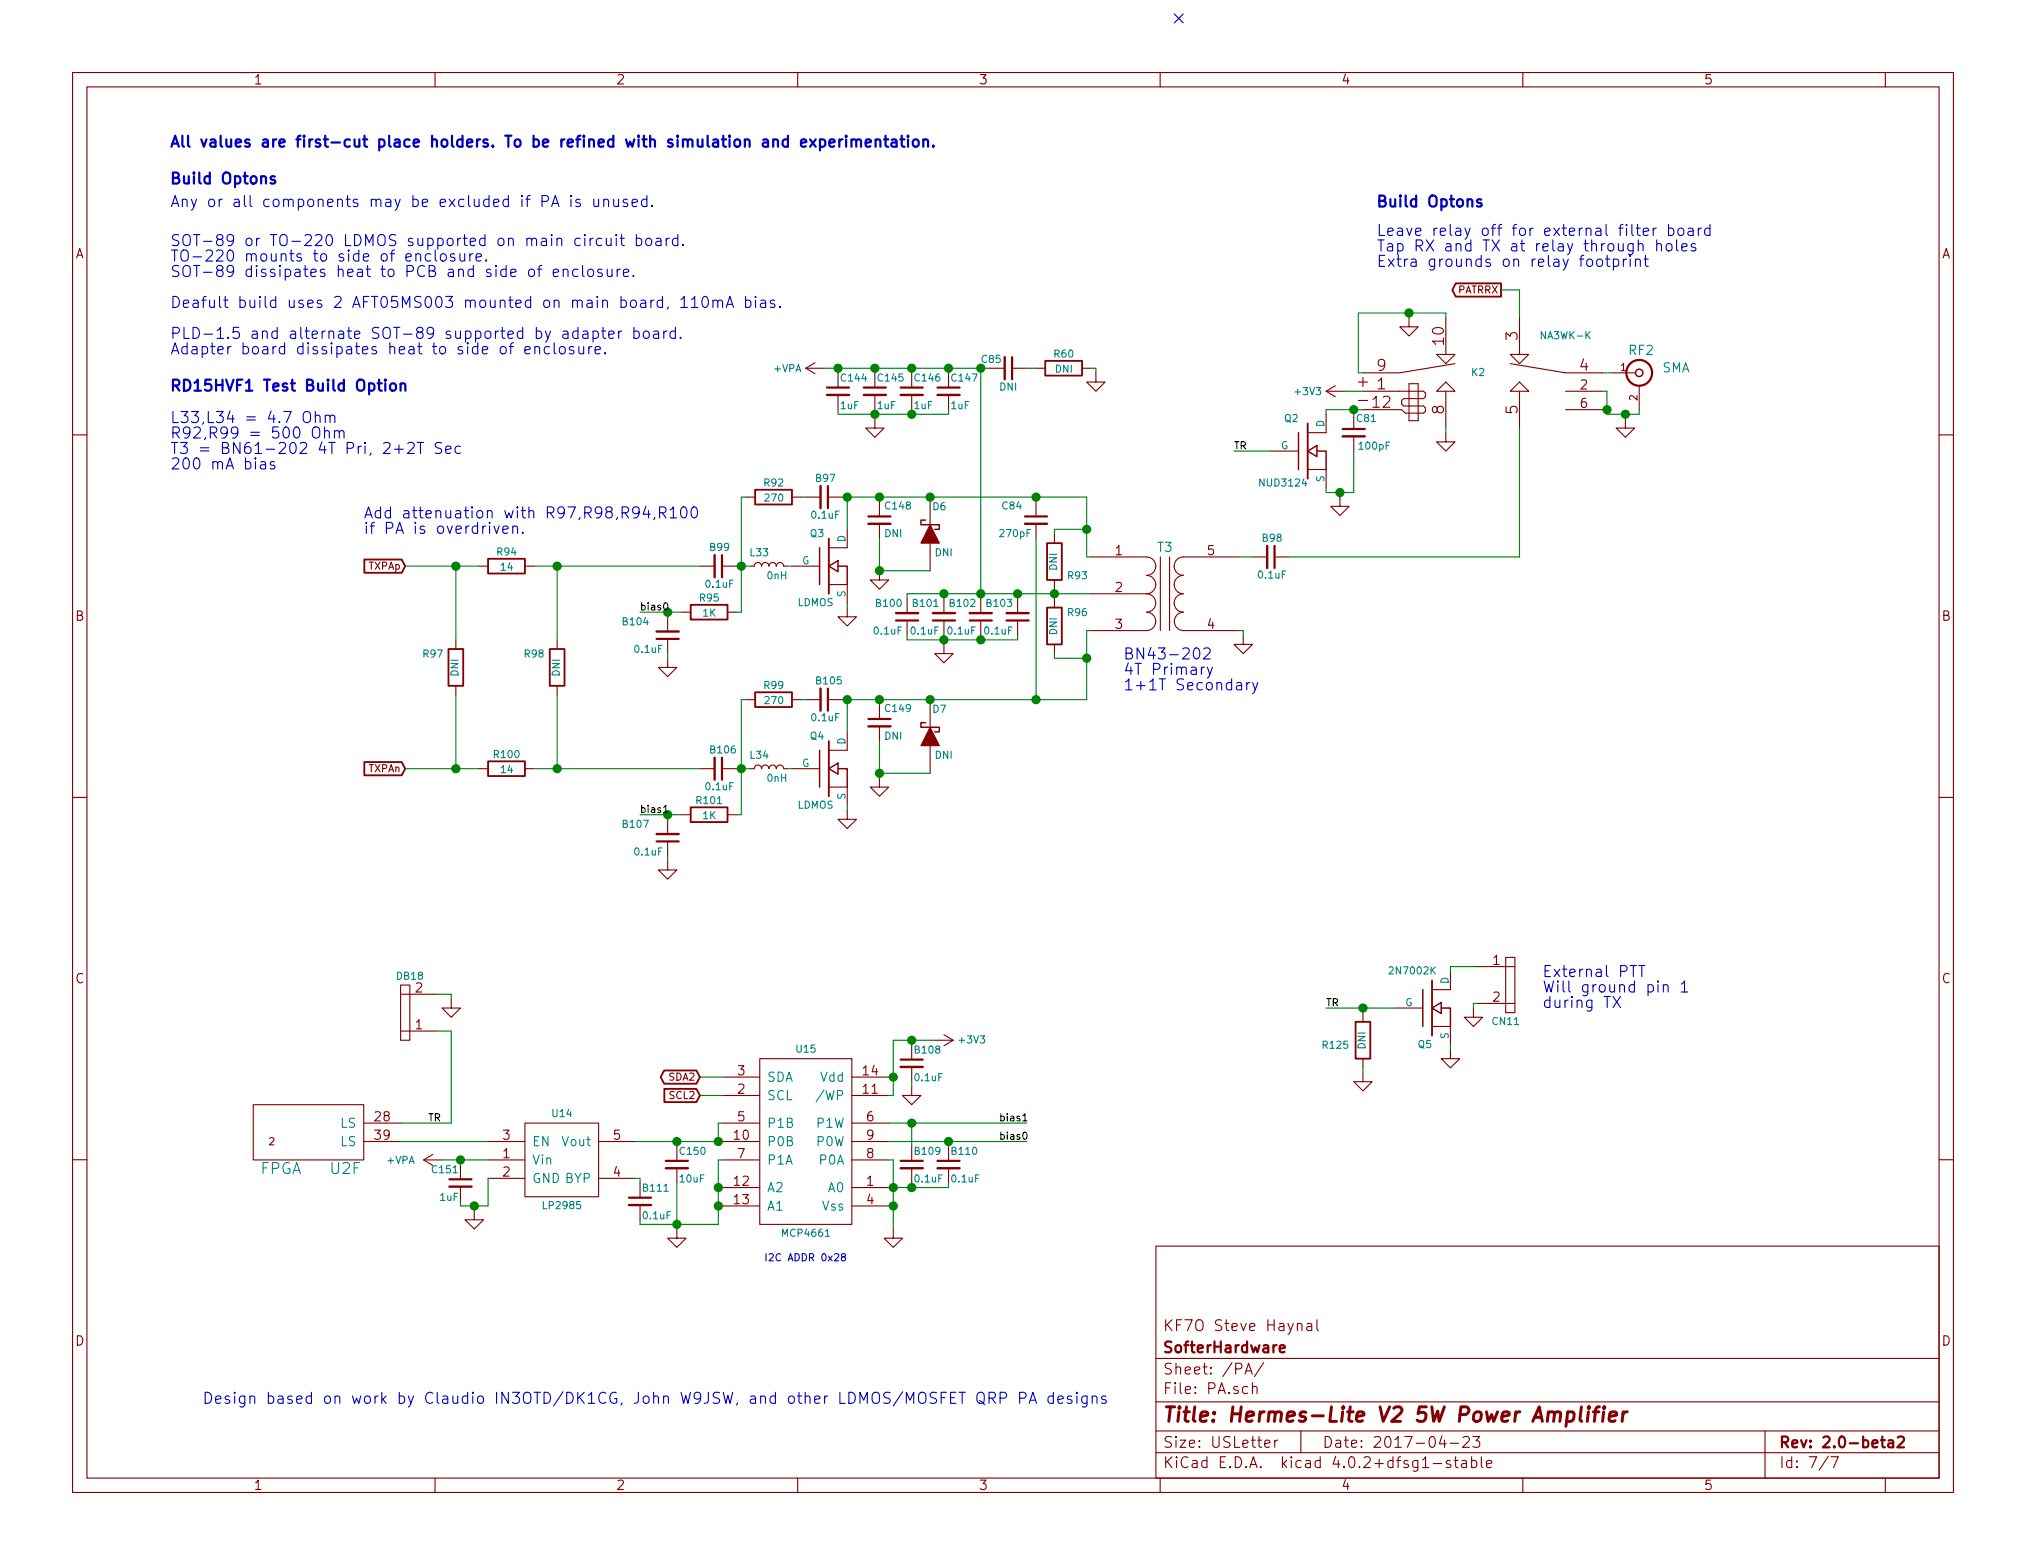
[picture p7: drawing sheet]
<svg xmlns="http://www.w3.org/2000/svg" width="279mm" height="216mm" viewBox="0 0 279 216" stroke-linecap="round" stroke-linejoin="round" font-family="sans-serif">
<defs><g id="words">
<text font-size="2.8" fill="#840000" x="160.4" y="196.2">Title: Hermes-Lite V2 5W Power Amplifier</text>
<g font-size="2.1" fill="#0000c2">
<text x="23.5" y="20.3">All values are first-cut place holders. To be refined with simulation and experimentation.</text>
<text x="23.5" y="25.4">Build Optons</text>
<text x="23.5" y="28.6">Any or all components may be excluded if PA is unused.</text>
<text x="189.9" y="28.6">Build Optons</text>
<text x="23.5" y="34">SOT-89 or TO-220 LDMOS supported on main circuit board.</text>
<text x="189.9" y="32.6">Leave relay off for external filter board</text>
<text x="189.9" y="34.7">Tap RX and TX at relay through holes</text>
<text x="23.5" y="36.1">TO-220 mounts to side of enclosure.</text>
<text x="23.5" y="38.2">SOT-89 dissipates heat to PCB and side of enclosure.</text>
<text x="189.9" y="36.8">Extra grounds on relay footprint</text>
<text x="23.5" y="42.5">Deafult build uses 2 AFT05MS003 mounted on main board, 110mA bias.</text>
<text x="23.5" y="46.8">PLD-1.5 and alternate SOT-89 supported by adapter board.</text>
<text x="23.5" y="48.9">Adapter board dissipates heat to side of enclosure.</text>
<text x="23.5" y="54">RD15HVF1 Test Build Option</text>
<text x="23.5" y="58.4">L33,L34 = 4.7 Ohm</text>
<text x="23.5" y="60.5">R92,R99 = 500 Ohm</text>
<text x="23.5" y="62.6">T3 = BN61-202 4T Pri, 2+2T Sec</text>
<text x="23.5" y="64.8">200 mA bias</text>
<text x="50.2" y="71.5">Add attenuation with R97,R98,R94,R100</text>
<text x="50.2" y="73.7">if PA is overdriven.</text>
<text x="154.9" y="91">BN43-202</text>
<text x="154.9" y="93.1">4T Primary</text>
<text x="154.9" y="95.2">1+1T Secondary</text>
<text x="212.7" y="134.8">External PTT</text>
<text x="212.7" y="136.9">Will ground pin 1</text>
<text x="212.7" y="139.1">during TX</text>
<text x="27.9" y="193.7">Design based on work by Claudio IN3OTD/DK1CG, John W9JSW, and other LDMOS/MOSFET QRP PA designs</text>
</g>
<g font-size="2.1" fill="#840000">
<text x="199.1" y="47.5" transform="rotate(-90 199.1 47.5)">10</text>
<text x="209.3" y="46.9" transform="rotate(-90 209.3 46.9)">3</text>
<text x="189.9" y="53.7">1</text>
<text x="189.9" y="51.2">9</text>
<text x="217.9" y="51.2">4</text>
<text x="189.3" y="56.3">12</text>
<text x="199.1" y="57.1" transform="rotate(-90 199.1 57.1)">8</text>
<text x="209.3" y="57.1" transform="rotate(-90 209.3 57.1)">5</text>
<text x="160.4" y="183.6">KF7O Steve Haynal</text>
<text x="160.4" y="189.6">Sheet: /PA/</text>
<text x="160.4" y="186.6">SofterHardware</text>
<text x="160.4" y="192.3">File: PA.sch</text>
<text x="160.4" y="202.5">KiCad E.D.A. kicad 4.0.2+dfsg1-stable</text>
<text x="160.4" y="199.7">Size: USLetter</text>
<text x="182.4" y="199.7">Date: 2017-04-23</text>
<text x="245.4" y="199.7">Rev: 2.0-beta2</text>
<text x="245.4" y="202.5">Id: 7/7</text>
</g>
<g font-size="2.1" fill="#008484">
<text x="35.8" y="162">FPGA</text>
<text x="45.6" y="162">U2F</text>
</g>
<g font-size="1.8" fill="#840000">
<text x="35" y="11.6">1</text>
<text x="85" y="11.6">2</text>
<text x="135" y="11.6">3</text>
<text x="185" y="11.6">4</text>
<text x="235" y="11.6">5</text>
<text x="10.4" y="35.6">A</text>
<text x="267.8" y="35.6">A</text>
<text x="218" y="53.7">2</text>
<text x="218" y="56.3">6</text>
<text x="153.8" y="76.6">1</text>
<text x="166.5" y="76.6">5</text>
<text x="153.8" y="81.7">2</text>
<text x="10.4" y="85.6">B</text>
<text x="153.8" y="86.7">3</text>
<text x="166.5" y="86.7">4</text>
<text x="267.8" y="85.6">B</text>
<text x="10.4" y="135.6">C</text>
<text x="205.9" y="133.1">1</text>
<text x="267.8" y="135.6">C</text>
<text x="57.3" y="142">1</text>
<text x="205.9" y="138.2">2</text>
<text x="101.8" y="148.3">3</text>
<text x="119" y="148.3">14</text>
<text x="51.7" y="154.7">28</text>
<text x="101.8" y="150.9">2</text>
<text x="101.8" y="154.7">5</text>
<text x="119" y="150.9">11</text>
<text x="119.5" y="154.7">6</text>
<text x="51.7" y="157.2">39</text>
<text x="69.4" y="159.8">1</text>
<text x="69.4" y="157.2">3</text>
<text x="84.6" y="157.2">5</text>
<text x="101.3" y="157.2">10</text>
<text x="101.8" y="159.8">7</text>
<text x="119.5" y="159.8">8</text>
<text x="119.5" y="157.2">9</text>
<text x="69.4" y="162.3">2</text>
<text x="84.6" y="162.3">4</text>
<text x="101.3" y="163.6">12</text>
<text x="101.3" y="166.1">13</text>
<text x="119.5" y="163.6">1</text>
<text x="119.5" y="166.1">4</text>
<text x="10.4" y="185.6">D</text>
<text x="267.8" y="185.6">D</text>
<text x="35" y="205.5">1</text>
<text x="85" y="205.5">2</text>
<text x="135" y="205.5">3</text>
<text x="185" y="205.5">4</text>
<text x="235" y="205.5">5</text>
</g>
<g font-size="1.8" fill="#008484">
<text x="224.6" y="48.9">RF2</text>
<text x="229.2" y="51.4">SMA</text>
<text x="159.6" y="76.1">T3</text>
<text x="57.3" y="136.9">2</text>
<text x="105.8" y="149.2">SDA</text>
<text x="113.1" y="149.2">Vdd</text>
<text x="46.9" y="155.6">LS</text>
<text x="105.8" y="151.8">SCL</text>
<text x="105.8" y="155.6">P1B</text>
<text x="112.6" y="155.6">P1W</text>
<text x="113.1" y="151.8">/WP</text>
<text x="46.9" y="158.1">LS</text>
<text x="73.4" y="160.7">Vin</text>
<text x="73.4" y="158.1">EN</text>
<text x="77.6" y="158.1">Vout</text>
<text x="105.8" y="160.7">P1A</text>
<text x="105.8" y="158.1">P0B</text>
<text x="112.6" y="158.1">P0W</text>
<text x="113" y="160.7">P0A</text>
<text x="73.4" y="163.2">GND BYP</text>
<text x="105.8" y="164.5">A2</text>
<text x="105.8" y="167">A1</text>
<text x="113.3" y="167">Vss</text>
<text x="114.2" y="164.5">A0</text>
</g>
<g font-size="1.4" fill="#840000">
<text x="200.9" y="40.5">PATRRX</text>
<text x="223.5" y="51.2">1</text>
<text x="225.8" y="55.2" transform="rotate(-90 225.8 55.2)">2</text>
<text x="50.7" y="78.6">TXPAp</text>
<text x="50.7" y="106.5">TXPAn</text>
<text x="92.2" y="149.1">SDA2</text>
<text x="92.4" y="151.6">SCL2</text>
<text x="37.1" y="158">2</text>
</g>
<g font-size="1.4" fill="#008484">
<text x="212.6" y="46.8">NA3WK-K</text>
<text x="106.8" y="51.3">+VPA</text>
<text x="116.1" y="52.6">C144</text>
<text x="121.2" y="52.6">C145</text>
<text x="126.2" y="52.6">C146</text>
<text x="131.3" y="52.6">C147</text>
<text x="135.4" y="50.1">C85</text>
<text x="137.8" y="53.9">DNI</text>
<text x="145.4" y="49.3">R60</text>
<text x="145.5" y="51.4">DNI</text>
<text x="203" y="51.9">K2</text>
<text x="115.9" y="56.4">1uF</text>
<text x="121" y="56.4">1uF</text>
<text x="126.1" y="56.4">1uF</text>
<text x="131.2" y="56.4">1uF</text>
<text x="177.2" y="58.2">Q2</text>
<text x="178.7" y="54.5">+3V3</text>
<text x="182.6" y="58.9" transform="rotate(-90 182.6 58.9)">D</text>
<text x="187.1" y="58.2">C81</text>
<text x="176.6" y="62">G</text>
<text x="187.5" y="62">100pF</text>
<text x="105.4" y="67.1">R92</text>
<text x="105.6" y="69.2">270</text>
<text x="112" y="71.6">0.1uF</text>
<text x="112.5" y="66.5">B97</text>
<text x="122.2" y="70.3">C148</text>
<text x="128.7" y="70.4">D6</text>
<text x="138.3" y="70.3">C84</text>
<text x="173.9" y="67.1">NUD3124</text>
<text x="182.6" y="66.5" transform="rotate(-90 182.6 66.5)">S</text>
<text x="68.6" y="76.6">R94</text>
<text x="97.9" y="76">B99</text>
<text x="103.5" y="76.7">L33</text>
<text x="110.6" y="77.9">G</text>
<text x="111.8" y="74.1">Q3</text>
<text x="116.6" y="74.8" transform="rotate(-90 116.6 74.8)">D</text>
<text x="122" y="74.1">DNI</text>
<text x="129" y="76.7">DNI</text>
<text x="138" y="74.1">270pF</text>
<text x="174.1" y="74.7">B98</text>
<text x="69.1" y="78.7">14</text>
<text x="96.5" y="83">R95</text>
<text x="97.4" y="81.1">0.1uF</text>
<text x="105.8" y="79.9">0nH</text>
<text x="110" y="83.6">LDMOS</text>
<text x="116.6" y="82.4" transform="rotate(-90 116.6 82.4)">S</text>
<text x="120.9" y="83.7">B100</text>
<text x="126" y="83.7">B101</text>
<text x="131.1" y="83.7">B102</text>
<text x="136.1" y="83.7">B103</text>
<text x="145.8" y="78.7" transform="rotate(-90 145.8 78.7)">DNI</text>
<text x="147.3" y="79.9">R93</text>
<text x="173.6" y="79.8">0.1uF</text>
<text x="86" y="86.3">B104</text>
<text x="97" y="85.1">1K</text>
<text x="120.6" y="87.5">0.1uF</text>
<text x="125.7" y="87.5">0.1uF</text>
<text x="130.8" y="87.5">0.1uF</text>
<text x="135.8" y="87.5">0.1uF</text>
<text x="145.8" y="87.6" transform="rotate(-90 145.8 87.6)">DNI</text>
<text x="147.3" y="85">R96</text>
<text x="58.4" y="90.7">R97</text>
<text x="63.2" y="93.3" transform="rotate(-90 63.2 93.3)">DNI</text>
<text x="72.4" y="90.7">R98</text>
<text x="77.2" y="93.3" transform="rotate(-90 77.2 93.3)">DNI</text>
<text x="87.6" y="90.1">0.1uF</text>
<text x="105.4" y="95">R99</text>
<text x="112.6" y="94.4">B105</text>
<text x="105.6" y="97.1">270</text>
<text x="112" y="99.5">0.1uF</text>
<text x="122.2" y="98.2">C149</text>
<text x="128.7" y="98.3">D7</text>
<text x="68.2" y="104.6">R100</text>
<text x="69.1" y="106.7">14</text>
<text x="98" y="103.9">B106</text>
<text x="103.5" y="104.7">L34</text>
<text x="105.8" y="107.8">0nH</text>
<text x="110.6" y="105.8">G</text>
<text x="111.8" y="102">Q4</text>
<text x="116.6" y="102.7" transform="rotate(-90 116.6 102.7)">D</text>
<text x="122" y="102">DNI</text>
<text x="129" y="104.7">DNI</text>
<text x="96.1" y="110.9">R101</text>
<text x="97" y="113">1K</text>
<text x="97.4" y="109">0.1uF</text>
<text x="110" y="111.6">LDMOS</text>
<text x="116.6" y="110.3" transform="rotate(-90 116.6 110.3)">S</text>
<text x="86" y="114.2">B107</text>
<text x="87.6" y="118">0.1uF</text>
<text x="54.8" y="135.2">DB18</text>
<text x="191.8" y="134.4">2N7002K</text>
<text x="199.8" y="135.8" transform="rotate(-90 199.8 135.8)">D</text>
<text x="132.4" y="143.9">+3V3</text>
<text x="193.8" y="138.8">G</text>
<text x="199.8" y="143.3" transform="rotate(-90 199.8 143.3)">S</text>
<text x="205.9" y="141.4">CN11</text>
<text x="109.9" y="145.2">U15</text>
<text x="126.2" y="149.1">0.1uF</text>
<text x="126.2" y="145.3">B108</text>
<text x="182.5" y="144.7">R125</text>
<text x="188.3" y="144.7" transform="rotate(-90 188.3 144.7)">DNI</text>
<text x="195.6" y="144.6">Q5</text>
<text x="76.2" y="154.1">U14</text>
<text x="53.4" y="160.6">+VPA</text>
<text x="59.7" y="161.8">C151</text>
<text x="93.9" y="159.3">C150</text>
<text x="126.2" y="159.3">B109</text>
<text x="131.3" y="159.3">B110</text>
<text x="60.7" y="165.7">1uF</text>
<text x="75.1" y="166.8">LP2985</text>
<text x="88.8" y="164.4">B111</text>
<text x="93.8" y="163.1">10uF</text>
<text x="126.2" y="163.1">0.1uF</text>
<text x="131.3" y="163.1">0.1uF</text>
<text x="88.7" y="168.2">0.1uF</text>
<text x="108.1" y="170.6">MCP4661</text>
</g>
<g font-size="1.4">
<text x="170.2" y="62">TR</text>
<text x="88.3" y="84.2">bias0</text>
<text x="88.3" y="112.1">bias1</text>
<text x="182.9" y="138.8">TR</text>
<text x="59.1" y="154.7">TR</text>
<text x="137.8" y="154.7">bias1</text>
<text x="137.8" y="157.2">bias0</text>
</g>
<text font-size="1.4" fill="#0000c2" x="105.4" y="174">I2C ADDR 0x28</text>
</g></defs>
<g fill="none" stroke="#840000" stroke-width=".15">
<path d="M10 10h259.4v195.9h-259.4zM12 12h255.4v191.9h-255.4zM60 10v2M110 10v2M160 10v2M210 10v2M260 10v2M10 60h2M111.1 50.8l1.3 .8M111.1 50.8h2.6M112.4 50l-1.3 .8M115.6 51.4v1.9"/>
<path d="M115.6 54.5v2M120.6 57.8v1.3h1.3l-1.3 1.2-1.2-1.2h1.2M120.6 51.4v1.9M120.6 54.5v2M125.7 51.4v1.9M125.7 54.5v2M130.8 51.4v1.9M130.8 54.5v2M136.5 50.8h2.1M139.7 50.8h1.9M142.9 50.8h1.2M149.2 50.8h1.3"/>
<path d="M151.1 51.4v1.3h1.3l-1.3 1.3-1.2-1.3h1.2M182.9 54l1.2 .7M182.9 54h2.5M182.9 57.2v2.5h-2.6M184.1 53.2l-1.2 .8M186.7 57.2v1.9M187.3 55.2h1.3M187.3 52.7h1.3M188 54h8.3l.3 .2v.5l-.3 .3h-2.8l-.2 .2v.5l.2 .3h2.8l.3 .3v.5l-.3 .2h-2.5l-.5-.5h-5.3M188 52.1v1.2M194.3 43.8v1.3h1.3l-1.3 1.3-1.3-1.3h1.3M194.3 52.9h1.3v5.1h-1.3z"/>
<path d="M198.1 54l1.3-1.3 1.3 1.3zM198.1 48.9h2.6l-1.3 1.3zM199.4 59.7v1.3h1.3l-1.3 1.2-1.3-1.2h1.3M199.4 43.8v5.1M199.4 54v5.1M200.7 50.2l-7.7 1.2h-5M208.3 48.9h2.5l-1.3 1.3zM208.3 54l1.2-1.3 1.3 1.3zM208.3 50.2l7.6 1.2h5.1M209.5 43.8v5.1M209.5 54v5.1M215.9 54h5.1"/>
<path d="M215.9 56.5h5.1M222.2 51.4h3.4M224.2 57.8v1.3h1.2l-1.2 1.2-1.3-1.2h1.3M226.1 53.2v3.3M267.4 60h2M66 78.1h1.3M72.4 78.1h1.3M96.5 78.1h2.1M99.7 78.1h1.9M102.9 68.6h1.2M103.5 78.1h.5a.51 .51 0 0 1 .5-.5 .51 .51 0 0 1 .5 .5 .51 .51 0 0 1 .5-.5 .51 .51 0 0 1 .5 .5 .51 .51 0 0 1 .6-.5 .51 .51 0 0 1 .5 .5 .51 .51 0 0 1 .5-.5 .51 .51 0 0 1 .5 .5h.5M109.2 78.1h3.8"/>
<path d="M109.2 68.6h1.3M111.1 68.6h2.1M114.3 68.6h1.9M116.8 73v2.6h-2.5M121.3 78.7v1.3h1.3l-1.3 1.3-1.3-1.3h1.3M121.3 69.2v1.9M121.3 72.3v2M128.3 68.6v3.8M128.3 74.9v3.8M142.9 69.2v1.9M142.9 72.3v2M145.4 73.7v1.2"/>
<path d="M150.5 76.8h7.6a1.27 1.27 0 0 1 1.3 1.3 1.27 1.27 0 0 1-1.3 1.3 1.27 1.27 0 0 1 1.3 1.2 1.27 1.27 0 0 1-1.3 1.3M160 76.8v10.2M161.3 76.8v10.2M170.8 76.8h-7.6a1.27 1.27 0 0 0-1.3 1.3 1.27 1.27 0 0 0 1.3 1.3 1.27 1.27 0 0 0-1.3 1.2 1.27 1.27 0 0 0 1.3 1.3 1.27 1.27 0 0 0-1.3 1.3 1.27 1.27 0 0 0 1.3 1.3 1.27 1.27 0 0 0-1.2 1.2 1.27 1.27 0 0 0 1.2 1.3h7.6M172.7 76.8h2.1M175.3 62.2h3.8M175.9 76.8h1.9M180.3 64.8h2.6v2.5M184.8 68.6v1.3h1.3l-1.3 1.2-1.3-1.2h1.3M186.7 60.2v2M62.9 88.3v1.2M62.9 94.6v1.3"/>
<path d="M76.8 88.3v1.2M76.8 94.6v1.3M92.1 90.8v1.3h1.2l-1.2 1.2-1.3-1.2h1.3M92.1 85.1v2M92.1 88.3v1.9M94 84.5h1.2M100.3 84.5h1.3M102.9 96.5h1.2M109.2 96.5h1.3M111.1 96.5h2.1M114.3 80.6h2.5v2.6M114.3 96.5h1.9"/>
<path d="M116.8 83.8v1.3h1.3l-1.3 1.3-1.2-1.3h1.2M121.3 97.2v1.9M125.1 82.6v2M125.1 85.7v1.9M128.3 96.5v3.8M130.2 88.9v1.3h1.2l-1.2 1.2-1.3-1.2h1.3M130.2 82.6v2M130.2 85.7v1.9M135.3 82.6v2M135.3 85.7v1.9M140.3 82.6v2M140.3 85.7v1.9"/>
<path d="M145.4 80v1.3M145.4 82.6v1.2M145.4 88.9v1.3M150.5 81.9h7.6M158.1 81.9a1.27 1.27 0 0 1 1.3 1.3 1.27 1.27 0 0 1-1.3 1.3 1.27 1.27 0 0 1 1.3 1.2 1.27 1.27 0 0 1-1.3 1.3h-7.6M171.4 87.6v1.3h1.3l-1.3 1.3-1.2-1.3h1.2M10 110h2M66 106h1.3M72.4 106h1.3M92.1 118.7v1.3h1.2l-1.2 1.3-1.3-1.3h1.3M92.1 113v2.1M92.1 116.2v1.9"/>
<path d="M94 112.4h1.2M96.5 106h2.1M99.7 106h1.9M100.3 112.4h1.3M103.5 106h.5a.51 .51 0 0 1 .5-.5 .51 .51 0 0 1 .5 .5 .51 .51 0 0 1 .5-.5 .51 .51 0 0 1 .5 .5 .51 .51 0 0 1 .6-.5 .51 .51 0 0 1 .5 .5 .51 .51 0 0 1 .5-.5 .51 .51 0 0 1 .5 .5h.5M109.2 106h3.8M114.3 108.6h2.5v2.5M116.8 111.8v1.2h1.3l-1.3 1.3-1.2-1.3h1.2M116.8 101v2.5h-2.5M121.3 107.3v1.3h1.3l-1.3 1.3-1.3-1.3h1.3M121.3 100.2v2M128.3 102.9v3.8"/>
<path d="M267.4 110h2M55.2 135.9h1.3v7.6h-1.3zM55.2 137.2h5.1M62.2 137.8v1.3h1.3l-1.3 1.2-1.2-1.2h1.2M188 139.7v1.3M192.4 139.1h3.8M200 134v2.5h-2.5M203.2 139.1v1.2h1.3l-1.3 1.3-1.3-1.3h1.3M203.8 133.4h5.1M203.8 138.4h5.1M207.6 132.1h1.3v7.6h-1.3zM10 160h2"/>
<path d="M34.9 142.2h.1M34.9 152.4h15.3v7.6h-15.3zM50.2 157.5h5M50.2 154.9h5M55.2 142.2h5.1M59.7 159.3l-1.3 .7M67.3 157.5h5.1M72.4 154.9h10.1v10.2h-10.1zM82.5 157.5h5.1M93.3 158.1v1.9M99.7 157.5h5.1M99.7 151.1h5.1"/>
<path d="M99.7 148.6h5.1M99.7 154.9h5.1M104.8 146.1h12.7v22.8h-12.7zM117.5 157.5h5.1M117.5 151.1h5.1M117.5 148.6h5.1M117.5 154.9h5.1M125.7 149.9v1.2h1.3l-1.3 1.3-1.2-1.3h1.2M125.7 144.1v2M125.7 147.2v2M125.7 158.1v1.9M128.9 143.5h2.5"/>
<path d="M130.2 142.7l1.2 .8M130.8 158.1v1.9M131.4 143.5l-1.2 .8M188 148v1.2h1.2l-1.2 1.3-1.3-1.3h1.3M188 146.1v1.2M197.5 141.6h2.5v2.5M200 144.8v1.3h1.3l-1.3 1.2-1.2-1.2h1.2M267.4 160h2M58.4 160h2.6M58.4 160l1.3 .8M63.5 160.7v1.9M63.5 163.7v2"/>
<path d="M65.4 167v1.3h1.3l-1.3 1.2-1.3-1.2h1.3M67.3 160h5.1M67.3 162.6h5.1M82.5 162.6h5.1M88.3 163.2v1.9M88.3 166.2v2.1M93.3 169.5v1.3h1.3l-1.3 1.3-1.2-1.3h1.2M93.3 161.2v2M99.7 160h5.1M99.7 163.8h5.1M99.7 166.4h5.1M117.5 160h5.1"/>
<path d="M117.5 163.8h5.1M117.5 166.4h5.1M123.2 169.5v1.3h1.3l-1.3 1.3-1.3-1.3h1.3M125.7 161.2v2M130.8 161.2v2M159.4 171.9h108v32h-108zM159.4 197.4h108M159.4 193.4h108M159.4 187.4h108M171.7 189.6l.5-1.5 .5 1.5M171.8 189.1h.7M172.7 191.4a.38 .38 0 0 1 .7 .1v.8"/>
<path d="M172.7 190.8v1.5M174.3 188l-1.3 1.9M174.4 199.2l.7-.2v-.2l-.4-.1-.3 .2 .1 .7 .2 .1 .4-.1M175.8 198.7v1M176.2 198.7l-.3 .1-.1 .2M178.9 182.7a.38 .38 0 0 1 .7 .1v.8M179.4 197.4v3M180.3 182.7l.1-.1 .4 .1 .1 .9M180.9 182.9l-.5 .1-.2 .2 .1 .3 .1 .1 .5-.1M181.6 182.1v1.3l.2 .2M198.9 198.1l-.4 1.1h.9M200 199.1h1.1"/>
<path d="M201.8 198.3l.2-.1h.5a.37 .37 0 0 1 .1 .6l-.9 .9h.9M203.1 198.2h1l-.5 .6 .4 .1 .1 .1-.1 .5-.2 .2h-.4l-.3-.2M243.4 197.4v6.5M60 203.9v2M110 203.9v2M159.4 200.4h108M160 203.9v2M197.7 201.9h1.1M200 201.5a.37 .37 0 0 0-.6 .2v.1a.54 .54 0 0 0 .6 .2l.1 .2-.1 .2-.1 .1-.5-.1M200.5 201.5h.6M200.7 201v1.3l.2 .2h.2M201.6 201.5h.2h.4v1"/>
<path d="M202.2 201.8l-.4 .1-.3 .2 .1 .3 .2 .1 .4-.1M202.9 201.5a.48 .48 0 0 1 .7 .1l.1 .2-.1 .5a.48 .48 0 0 1-.7 .1M202.9 201v1.5M204.3 201v1.3l.2 .2M205 202l.7-.2v-.3h-.5l-.2 .2 .1 .7 .1 .1 .5-.1M210 203.9v2M252.1 200.9l-1.2 1.9M252.5 201h1l-.6 1.5M260 203.9v2"/>
</g>
<g fill="none" stroke="#840000" stroke-width=".3">
<path d="M114 53.5h3.1M119.1 53.5h3.1M124.2 53.5h3.1M129.3 53.5h3M139.6 49.3v3M185.2 59.2h3M99.6 76.6v3M114.2 67.1v3M119.8 71.2h3M141.4 71.2h3M175.8 75.3v3.1M90.6 88.1h3"/>
<path d="M114.2 95v3M119.8 99.2h3M123.6 85.6h3M128.7 85.6h3M133.7 85.6h3.1M138.8 85.6h3.1M90.6 116.1h3M99.6 104.5v3.1M124.2 146.2h3.1M62 162.7h3M86.7 165.2h3.1M91.8 160.1h3.1"/>
<path d="M124.2 160.1h3.1M129.3 160.1h3M176.5 186.1l.7-.2-.1-.3h-.4l-.2 .2 .1 .7 .1 .1 .4-.1M260.5 198.8l.1-.1 .4 .1 .1 .9M261.1 199l-.5 .1-.2 .2 .1 .3 .1 .1 .5-.1M261.7 198.3l.3-.1h.4a.37 .37 0 0 1 .1 .6l-.9 .9h1"/>
<circle cx="226.1" cy="51.4" r="1.78"/>
</g>
<path d="M216.2 194.8a.65 .65 0 0 1 .8 .1l.1 .2-.2 .8a.67 .67 0 0 1-.8 .1M218.1 194.1l-.2 1.7 .2 .3M219 194.8l-.1 1.3M219.1 194.1l-.1 .1 .1 .1 .1-.1-.1-.1v.2M219.7 194.8h.8M220.6 194.1l-.4 .1-.1 .2-.2 1.7M221.2 194.8l-.2 1.3M221.2 194.1l-.1 .1 .1 .1 .1-.1-.1-.1v.2M221.9 195.4l1-.2v-.4h-.2h-.6l-.1 .2-.1 .8 .2 .3 .6-.1M223.9 194.8l-.2 1.3M224.4 194.8a.54 .54 0 0 0-.6 .3" fill="none" stroke="#840000" stroke-width=".41"/>
<path d="M162 1.9l1.2 1.2M163.2 1.9l-1.2 1.2" fill="none" stroke="#000084" stroke-width=".15"/>
<g fill="none" stroke="#840000" stroke-width=".33">
<path d="M114 54.5h3.1M119.1 54.5h3.1M124.2 54.5h3.1M129.3 54.5h3M138.6 49.3v3M98.6 76.6v3M113.2 67.1v3M119.8 72.3h3M141.4 72.3h3M174.8 75.3v3.1M185.2 60.2h3M90.6 87.1h3"/>
<path d="M113.2 95v3M123.6 84.6h3M128.7 84.6h3M133.7 84.6h3.1M138.8 84.6h3.1M90.6 115.1h3M98.6 104.5v3.1M119.8 100.2h3M124.2 147.2h3.1M62 163.7h3M86.7 166.2h3.1M91.8 161.2h3.1"/>
<path d="M124.2 161.2h3.1M129.3 161.2h3"/>
</g>
<g fill="none" stroke="#008400" stroke-width=".15">
<path d="M113.7 50.8h22.8M115.6 56.5v.7h15.2v-.7M115.6 50.8v.6M120.6 50.8v.6M120.6 56.5v1.3M125.7 50.8v.6M125.7 56.5v.7M130.8 50.8v.6M135.3 50.8v31.8M141.6 50.8h1.3M150.5 50.8h.6v.6M185.4 54h2.6"/>
<path d="M186.7 56.5v.7M188 56.5h-5.1v.7M194.3 43.2v.6M199.4 43.8v-.6h-12.1v8.2h.7M199.4 59.1v.6M207 40h2.5v3.8M209.5 59.1v17.7h-31.7M221 54h.6v3.2h4.5v-.7M221 51.4h1.2M221 56.5h.6M224.2 57.2v.6M55.9 78.1h10.1"/>
<path d="M62.9 78.1v10.2M73.7 78.1h22.8M76.8 78.1v10.2M101.6 78.1h1.9M102.9 68.6h-.7v15.9h-.6M108.6 78.1h.6M110.5 68.6h.6M116.2 68.6h33.7v8.2h.6M116.8 68.6v4.4M121.3 68.6v.6M121.3 74.3v4.4h7M142.9 68.6v.6"/>
<path d="M142.9 74.3v22.2M149.9 73h-4.5v.7M170.2 62.2h5.1M170.8 76.8h1.9M184.8 67.9v.7M186.7 62.2v5.7h-3.8v-.6M62.9 95.9v10.1M76.8 95.9v10.1M88.3 84.5h5.7M92.1 84.5v.6M92.1 90.2v.6M102.9 96.5h-.7v15.9h-.6"/>
<path d="M110.5 96.5h.6M116.8 83.2v.6M116.8 96.5v4.5M121.3 96.5v.7M125.1 87.6v.7h15.2v-.7M130.2 81.9v.7M130.2 87.6v1.3M135.3 87.6v.7M140.3 81.9v.7M145.4 81.3v1.3M145.4 90.2v.6h4.5M150.5 87h-.6v9.5h-33.7"/>
<path d="M150.5 81.9h-25.4v.7M170.8 87h.6v.6M55.9 106h10.1M73.7 106h22.8M88.3 112.4h5.7M92.1 112.4v.6M92.1 118.1v.6M101.6 106h1.9M108.6 106h.6M116.8 111.1v.7M121.3 102.2v5.1M121.3 106.7h7"/>
<path d="M60.3 137.2h1.9v.6M182.9 139.1h9.5M188 139.1v.6M203.8 133.4h-3.8v.6M203.8 138.4h-.6v.7M55.2 157.5h12.1M60.3 142.2h1.9v12.7h-7M87.6 157.5h12.1M93.3 157.5v.6M96.5 151.1h3.2M96.5 148.6h3.2M99.7 154.9h-.6v2.6"/>
<path d="M122.6 157.5h19M122.6 154.9h19M122.6 148.6h.6M125.7 143.5v.6M125.7 149.2v.7M125.7 154.9v3.2M128.9 143.5h-5.7v7.6h-.6M130.8 157.5v.6M188 147.3v.7M200 144.1v.7M61 160h6.3M63.5 160v.7"/>
<path d="M65.4 166.4v.6M67.3 162.6v3.8h-3.8v-.7M87.6 162.6h.7v.6M93.3 163.2v6.3M99.1 166.4h.6M99.1 163.8h.6M99.7 160h-.6v8.9h-10.8v-.6M122.6 166.4h.6M122.6 160h.6v9.5M125.7 163.2v.6M130.8 163.2v.6h-8.2"/>
</g>
<g fill="#008400" stroke="#008400" stroke-width=".25">
<circle cx="65.4" cy="166.4" r=".51"/>
<circle cx="63.5" cy="160" r=".51"/>
<circle cx="99.1" cy="163.8" r=".51"/>
<circle cx="99.1" cy="166.4" r=".51"/>
<circle cx="93.3" cy="168.9" r=".51"/>
<circle cx="99.1" cy="157.5" r=".51"/>
<circle cx="93.3" cy="157.5" r=".51"/>
<circle cx="123.2" cy="166.4" r=".51"/>
<circle cx="123.2" cy="163.8" r=".51"/>
<circle cx="125.7" cy="163.8" r=".51"/>
<circle cx="125.7" cy="154.9" r=".51"/>
<circle cx="130.8" cy="157.5" r=".51"/>
<circle cx="123.2" cy="148.6" r=".51"/>
<circle cx="125.7" cy="143.5" r=".51"/>
<circle cx="102.2" cy="78.1" r=".51"/>
<circle cx="116.8" cy="68.6" r=".51"/>
<circle cx="92.1" cy="84.5" r=".51"/>
<circle cx="102.2" cy="106" r=".51"/>
<circle cx="116.8" cy="96.5" r=".51"/>
<circle cx="92.1" cy="112.4" r=".51"/>
<circle cx="121.3" cy="68.6" r=".51"/>
<circle cx="121.3" cy="96.5" r=".51"/>
<circle cx="130.2" cy="81.9" r=".51"/>
<circle cx="135.3" cy="81.9" r=".51"/>
<circle cx="140.3" cy="81.9" r=".51"/>
<circle cx="145.4" cy="81.9" r=".51"/>
<circle cx="149.9" cy="90.8" r=".51"/>
<circle cx="149.9" cy="73" r=".51"/>
<circle cx="135.3" cy="88.3" r=".51"/>
<circle cx="130.2" cy="88.3" r=".51"/>
<circle cx="130.8" cy="50.8" r=".51"/>
<circle cx="125.7" cy="50.8" r=".51"/>
<circle cx="120.7" cy="50.8" r=".51"/>
<circle cx="115.6" cy="50.8" r=".51"/>
<circle cx="125.7" cy="57.2" r=".51"/>
<circle cx="120.7" cy="57.2" r=".51"/>
<circle cx="76.8" cy="106" r=".51"/>
<circle cx="76.8" cy="78.1" r=".51"/>
<circle cx="62.9" cy="78.1" r=".51"/>
<circle cx="62.9" cy="106" r=".51"/>
<circle cx="128.3" cy="68.6" r=".51"/>
<circle cx="121.3" cy="78.7" r=".51"/>
<circle cx="128.3" cy="96.5" r=".51"/>
<circle cx="121.3" cy="106.7" r=".51"/>
<circle cx="184.8" cy="67.9" r=".51"/>
<circle cx="186.7" cy="56.5" r=".51"/>
<circle cx="188" cy="139.1" r=".51"/>
<circle cx="221.6" cy="56.5" r=".51"/>
<circle cx="224.2" cy="57.2" r=".51"/>
<circle cx="194.3" cy="43.2" r=".51"/>
<circle cx="142.9" cy="68.6" r=".51"/>
<circle cx="142.9" cy="96.5" r=".51"/>
<circle cx="135.3" cy="50.8" r=".51"/>
</g>
<path d="M91.7 83.2h.1a.53 .53 0 0 1 .3 .5 .53 .53 0 0 1-.3 .5 .63 .63 0 0 1-.1-1zM91.5 111.4l.3-.3v1M91.5 112.1h.6M141 153.9l.4-.3v1M141 154.6h.6M141.1 156.3l.2-.1a.53 .53 0 0 1 .3 .5 .53 .53 0 0 1-.3 .5l-.2-.1-.1-.3z" fill="none" stroke="#000" stroke-width=".15"/>
<g fill="none" stroke="#840000" stroke-width=".25">
<path d="M200.8 39.1h6.2v1.8h-6.2l-.5-.9zM144.1 49.8h5.1v2h-5.1zM180.3 58.4v7.6M50.2 77.2h5.2l.5 .9-.5 .9h-5.2zM67.3 77.1h5.1v2h-5.1zM104.1 67.6h5.1v2h-5.1zM114.3 74.3v7.6M144.4 74.9h2v5.1h-2zM61.8 89.5h2.1v5.1h-2.1zM75.8 89.5h2.1v5.1h-2.1zM95.2 83.4h5.1v2.1h-5.1zM104.1 95.5h5.1v2h-5.1z"/>
<path d="M144.4 83.8h2v5.1h-2zM50.2 105.1h5.2l.5 .9-.5 1h-5.2zM67.3 105h5.1v2.1h-5.1zM95.2 111.4h5.1v2h-5.1zM114.3 102.2v7.7M197.5 135.3v7.6M91.6 147.7h4.4l.5 .9-.5 .9h-4.4l-.5-.9zM91.6 150.2h4.4l.5 .9-.5 .9h-4.4zM186.9 141h2.1v5.1h-2.1z"/>
</g>
<g fill="none" stroke="#840000" stroke-width=".2">
<path d="M179.1 59.7v5.1M113 75.6v5M114.3 78.1l1.3-.8v1.6zM115.6 78.1h1.2v2.5M127.6 71.8h-.6v.6h2.5v.6h-.6M180.3 62.2l1.3-.7v1.5zM181.6 62.2h1.3v2.6M127.6 99.7h-.6v.6h2.5v.7h-.6M113 103.5v5.1M114.3 106l1.3-.7v1.5zM115.6 106h1.2v2.6M196.2 136.5v5.1"/>
<path d="M197.5 139.1l1.3-.8v1.5zM198.8 139.1h1.2v2.5"/>
<circle cx="226.1" cy="51.4" r=".51"/>
</g>
<g fill="none" stroke="#0000c2" stroke-width=".3">
<path d="M113.1 19.3a.48 .48 0 0 1 .6 .1l.1 .6a.48 .48 0 0 1-.7 .2M113.1 19.2v1.6M114.4 19.7l.7-.1-.1-.3-.4-.1-.2 .3 .1 .7h.1h.4M115.7 19.2v1M116.2 19.2l-.3 .1-.2 .2M116.7 18.7l-.1 .1 .1 .1 .1-.1-.1-.1v.2M116.7 19.2v1M117.4 19.4a.38 .38 0 0 1 .7 .1v.7M117.4 19.2v1M118.1 19.5a.35 .35 0 0 1 .3-.3 .35 .35 0 0 1 .3 .3v.7M119.4 19.7l.7-.1-.1-.3-.4-.1-.2 .3 .1 .7h.1h.4M120.8 19.4a.38 .38 0 0 1 .6 .1v.7"/>
<path d="M120.8 19.2v1M121.9 19.2h.6M122.1 18.7v1.3l.1 .2h.3M123 19.3l.1-.1 .5 .1v.9M123.6 19.6l-.5 .1a.3 .3 0 0 0-.2 .3 .3 .3 0 0 0 .2 .2h.5M124.2 19.2h.5M124.4 18.7v1.3v.2h.3M125.2 18.7l-.1 .1 .1 .1 .1-.1-.1-.1v.2M125.2 19.2v1M126 19.3a.42 .42 0 0 1 .7 .2v.5a.43 .43 0 0 1-.4 .3 .43 .43 0 0 1-.4-.3v-.5zM127.3 19.4a.38 .38 0 0 1 .7 .1v.7M127.3 19.2v1"/>
<path d="M37.9 24.4l-.4-.1-.2 .2 .1 .2 .5 .2 .1 .1-.1 .2-.1 .1-.5-.1M128.7 20.1l.1 .1h-.1h-.1l.1-.1v.1M204.3 27.6l-.4-.1-.2 .2 .1 .2 .5 .2v.1v.2l-.2 .1-.4-.1M53.9 53a.42 .42 0 0 1 .4-.1 .42 .42 0 0 1 .3 .3v.4a.43 .43 0 0 1-.4 .3 .43 .43 0 0 1-.4-.3zM55.2 53a.38 .38 0 0 1 .7 .1v.8M55.2 52.9v1"/>
</g>
<g fill="none" stroke="#0000c2" stroke-width=".15">
<path d="M59.4 35.1a.48 .48 0 0 0-.7 .1l-.1 .5a.48 .48 0 0 0 .8 .2M60 34.5v1.3l.2 .2M60.9 35.1a.42 .42 0 0 1 .6 .2v.4a.43 .43 0 0 1-.4 .3 .43 .43 0 0 1-.4-.3v-.4zM62.7 35.1l-.4-.1-.2 .2 .1 .2 .5 .2 .1 .1-.1 .2-.1 .1-.5-.1M63.4 35v.8a.38 .38 0 0 0 .7 .1M64.1 35v1M64.8 35v1M65.2 35l-.3 .1-.1 .2M65.7 35.5l.7-.1-.1-.3-.4-.1-.2 .2v.7l.2 .1 .4-.1M67 35.9h.1l-.1 .1v-.1v.1M76.1 28.5l.5-1.5 .5 1.5M76.3 37.6l.7-.1v-.3l-.5-.1-.2 .3 .1 .7 .1 .1 .5-.1"/>
<path d="M77.7 37.3a.38 .38 0 0 1 .6 .1v.8M77.7 37.1v1.1M78.7 27v.1h.1l-.1-.1v.1M78.7 27.5v1M79.7 37.2a.48 .48 0 0 0-.7 .1v.6a.48 .48 0 0 0 .7 .2M80 27.6l-.4-.1-.2 .2 .1 .2 .5 .2 .1 .1-.1 .2-.1 .1-.5-.1M80.3 36.6v1.3l.3 .3M81.1 37.3a.42 .42 0 0 1 .4-.2 .42 .42 0 0 1 .4 .3v.5a.43 .43 0 0 1-.4 .3 .43 .43 0 0 1-.4-.3zM81.4 32.9v1M81.8 32.9h-.3l-.1 .3M81.9 27.5v.8a.38 .38 0 0 0 .6 0M82.5 27.5v1"/>
<path d="M83 32.9a.48 .48 0 0 0-.7 .1l-.1 .6a.48 .48 0 0 0 .8 .2M83 37.2l-.3-.1-.3 .3 .1 .2 .5 .1 .1 .2-.1 .2-.1 .1-.5-.1M83.3 27.6a.38 .38 0 0 1 .6 .1v.8M83.3 27.5v1M83.6 32.9v.8a.38 .38 0 0 0 .7 0M83.7 37.1v.8a.38 .38 0 0 0 .7 .1M84.3 32.9v1M84.4 37.1v1.1M84.6 27.5v.8a.38 .38 0 0 0 .7 0M85 32.4h-.1l.1 .1 .1-.1h-.1v.1M85 32.9v1M85.1 37.1v1.1"/>
<path d="M85.3 27.5v1M85.5 32.9h.6M85.5 37.1l-.2 .1-.2 .2M85.7 32.4v1.3l.1 .1 .3 .1M86 37.6l.7-.1-.1-.3-.4-.1-.2 .3 .1 .7 .1 .1 .4-.1M86.5 27.6l-.3-.1-.3 .2 .1 .2 .5 .2 .1 .1-.1 .2-.1 .1-.5-.1M87.2 28l.7-.2-.1-.2-.4-.1-.2 .2v.7l.2 .1 .4-.1M87.4 38v.1v.1l-.1-.1 .1-.1v.2M87.8 32.9a.48 .48 0 0 1 .6 .1l.1 .6a.48 .48 0 0 1-.7 .2M87.8 32.4v1.5M89.1 33a.42 .42 0 0 1 .4-.1 .42 .42 0 0 1 .4 .3v.4a.43 .43 0 0 1-.4 .3 .43 .43 0 0 1-.4-.3zM89.2 27.6a.48 .48 0 0 0-.7 0v.6a.48 .48 0 0 0 .7 .2"/>
<path d="M89.2 27v1.5M89.9 28.3l.1 .1-.1 .1-.1-.1 .1-.1v.2M90.5 32.9h.2h.4l.1 1M91.2 33.2l-.5 .1a.3 .3 0 0 0-.3 .3 .3 .3 0 0 0 .3 .3l.5-.1M91.9 32.9v1M92.3 32.9h-.3l-.1 .3M93.5 32.9a.48 .48 0 0 0-.7 .1l-.1 .6a.48 .48 0 0 0 .8 .2M93.5 32.4v1.5M94.2 33.7l.1 .1-.1 .1-.1-.1 .1-.1v.2M220.3 35.9a.42 .42 0 0 1 .4-.2 .42 .42 0 0 1 .3 .3v.5a.43 .43 0 0 1-.4 .3 .43 .43 0 0 1-.4-.3zM221.6 35.2v1.4l.1 .1 .3 .1M222.5 35.8a.48 .48 0 0 1 .7 .1v.6a.48 .48 0 0 1-.7 .2"/>
<path d="M222.5 35.7v1.6M223.9 35.7v1.1M224.3 35.7l-.3 .1-.1 .2M224.8 35.7v1.1M225.6 35.9a.38 .38 0 0 1 .6 .1v.8M225.6 35.7v1.1M225.9 33.8a.38 .38 0 0 1 .7 0v.8M226.6 32l.8-.2-.1-.3h-.5l-.2 .2 .1 .7 .1 .1 .5-.1M226.7 35.7h.6M226.9 35.2v1.4l.1 .1 .3 .1M228 31.5v1M228.4 31.5h-.3l-.1 .3"/>
<path d="M228.5 33.8a.38 .38 0 0 1 .6 0v.8M228.5 33.1v1.5M229.8 33.8a.42 .42 0 0 1 .5-.2 .42 .42 0 0 1 .3 .3v.4a.43 .43 0 0 1-.4 .3 .43 .43 0 0 1-.4-.3zM230.1 31.5a.48 .48 0 0 1 .7 .1v.6a.48 .48 0 0 1-.7 .2M230.1 31v1.5M231.2 33.1v1.3l.2 .2M231.5 31.6a.42 .42 0 0 1 .4-.1 .42 .42 0 0 1 .3 .3v.4a.43 .43 0 0 1-.4 .3 .43 .43 0 0 1-.4-.3zM231.9 34.1l.8-.1-.1-.3-.4-.1-.3 .2 .1 .7 .2 .1 .4-.1M232.8 31.5h.2h.4l.1 1M233.5 31.8l-.5 .1a.3 .3 0 0 0-.2 .3 .3 .3 0 0 0 .2 .3l.5-.1M233.8 33.7l-.3-.1-.3 .2 .1 .2 .5 .2 .1 .1-.1 .2-.1 .1-.5-.1M234.2 31.5v1"/>
<path d="M234.6 31.5h-.2l-.2 .3M235.8 31.5a.48 .48 0 0 0-.6 .1l-.1 .6a.48 .48 0 0 0 .7 .2M235.8 31v1.5M41.9 57a.5 .5 0 0 1 .6-.2 .5 .5 0 0 1 .3 .5v.8a.53 .53 0 0 1-.6 .2 .53 .53 0 0 1-.4-.5zM43.3 59a.5 .5 0 0 1 .5-.1 .5 .5 0 0 1 .3 .5l-.1 .8a.53 .53 0 0 1-.6 .2 .53 .53 0 0 1-.3-.5v-.5zM43.5 57.4a.38 .38 0 0 1 .6 .1v.8M43.5 56.8v1.5M44.8 59.6a.38 .38 0 0 1 .6 0v.8M44.8 58.9v1.5M44.9 57.4a.38 .38 0 0 1 .6 .1v.8M44.9 57.3v1M45.5 57.5a.35 .35 0 0 1 .3-.2 .35 .35 0 0 1 .4 .2v.8"/>
<path d="M46.1 59.6a.38 .38 0 0 1 .7 0v.8M46.1 59.4v1M46.8 59.6a.35 .35 0 0 1 .3-.2 .35 .35 0 0 1 .3 .2v.8M72.4 48.3l.7-.1v-.3l-.5-.1-.2 .2 .1 .7 .1 .1 .5-.1M73.8 48a.38 .38 0 0 1 .6 0v.8M73.8 47.8v1M75.8 47.9a.48 .48 0 0 0-.7 .1v.5a.48 .48 0 0 0 .7 .2M76.4 47.3v1.3l.3 .2M77.2 48a.42 .42 0 0 1 .4-.2 .42 .42 0 0 1 .4 .3v.4a.43 .43 0 0 1-.5 .3 .43 .43 0 0 1-.4-.3zM79.1 47.9l-.4-.1-.2 .2 .1 .2 .5 .2 .1 .1-.1 .2-.1 .1-.5-.1M79.8 47.8v.8a.38 .38 0 0 0 .7 .1M80.4 45.7h.2h.4l.1 1"/>
<path d="M80.5 47.8v1M81.1 46l-.5 .1a.3 .3 0 0 0-.3 .3 .3 .3 0 0 0 .3 .3l.5-.1M81.2 47.8v1M81.6 47.8l-.2 .1-.2 .2M81.8 45.7a.48 .48 0 0 1 .6 .1l.1 .6a.48 .48 0 0 1-.7 .2M81.8 45.7v1.5M82.1 48.3l.7-.1-.1-.3-.4-.1-.2 .2v.7l.2 .1 .4-.1M83 45.7h.5M83.2 45.2v1.3v.1l.3 .1M83.4 48.7h.1l-.1 .1v-.1v.1M83.9 46.2l.8-.2-.1-.3h-.4l-.3 .2 .1 .7 .2 .1 .4-.1M85.3 45.7v1"/>
<path d="M85.8 45.7h-.3l-.2 .3M87.4 45.7a.48 .48 0 0 1 .7 .1l.1 .6a.48 .48 0 0 1-.8 .2M87.4 45.2v1.5M88.8 45.8a.42 .42 0 0 1 .4-.1 .42 .42 0 0 1 .3 .3v.4a.43 .43 0 0 1-.4 .3 .43 .43 0 0 1-.4-.3zM90.2 45.7h.1h.5v1M90.8 46l-.5 .1a.3 .3 0 0 0-.2 .3 .3 .3 0 0 0 .2 .3l.5-.1M91.5 45.7v1M92 45.7h-.3l-.2 .3M93.1 45.7a.48 .48 0 0 0-.6 .1l-.1 .6a.48 .48 0 0 0 .7 .2M93.1 45.2v1.5M93.9 46.5v.1v.1l-.1-.1 .1-.1v.2M93.9 41.3l.5-.4v1.5"/>
<path d="M93.9 42.4h.9M95.4 41.3l.4-.4v1.5M95.4 42.4h.8M97 41a.36 .36 0 0 1 .3-.1 .36 .36 0 0 1 .3 .3 .77 .77 0 0 1-.4 1.2 .89 .89 0 0 1-.2-1.4zM98.3 41.6a.38 .38 0 0 1 .7 0v.8M98.3 41.4v1M99 41.6a.35 .35 0 0 1 .3-.2 .35 .35 0 0 1 .3 .2v.8M100.2 42.4l.5-1.5 .5 1.5M100.3 42h.7M102.8 41.5a.48 .48 0 0 1 .7 .1l.1 .5a.48 .48 0 0 1-.8 .2M102.8 40.9v1.5M104.2 40.9l-.1 .1h.1h.1l-.1-.1v.1"/>
<path d="M104.2 41.4v1M104.9 41.5l.2-.1 .4 .1 .1 .9M105.6 41.8h-.5a.3 .3 0 0 0-.3 .3 .3 .3 0 0 0 .3 .3l.5-.1M106.8 41.5l-.3-.1-.3 .2 .1 .2 .5 .2 .1 .1-.1 .2-.1 .1-.5-.1M107.5 42.3h.1l-.1 .1v-.1v.1M36 63.8l.1-.1 .5 .1v.9M36.6 64l-.5 .1a.3 .3 0 0 0-.2 .3 .3 .3 0 0 0 .2 .3l.5-.1M37.8 63.8l-.3-.1-.2 .2v.2l.5 .2 .1 .1-.1 .2-.1 .1-.4-.1M54.4 62h1.2M56.2 61.2l.3-.2h.3l.2 .2 .1 .3-.1 .2-.8 .9h.9M57.6 61h.8M58 61v1.6"/>
<path d="M60.9 61.1a.62 .62 0 0 0-.8 .1 .36 .36 0 0 0 .2 .6 .53 .53 0 0 1 .6 .3l-.1 .3a.62 .62 0 0 1-.8 .1M61.5 62.1l.7-.2-.1-.3-.4-.1-.2 .3v.7l.2 .1 .4-.1M63.5 61.6a.48 .48 0 0 0-.7 .1v.6a.48 .48 0 0 0 .7 .2M68.1 72.6l.4 1 .3-1M69.3 73.1l.8-.2-.1-.3h-.4l-.3 .2 .1 .7 .2 .1 .4-.1M70.7 72.7a.38 .38 0 0 1 .7 .1v.8M70.7 72.6v1M72.1 73.4l.1 .1-.1 .1-.1-.1 .1-.1v.2M89.1 69.9l-.4 1h1M89.4 70.4v1.1M90.3 71.4l-.2 .3M91 70.7h.5a.42 .42 0 0 0 .4-.4 .42 .42 0 0 0-.4-.4h-.5v1.6"/>
<path d="M91.3 70.7l.5 .8M92.4 70.4l.5-.5v1.6M92.4 71.5h.9M94.1 70a.36 .36 0 0 1 .6 .2 .77 .77 0 0 1-.5 1.3 .98 .98 0 0 1-.1-1.5zM95.5 70.1a.36 .36 0 0 1 .3-.2 .36 .36 0 0 1 .3 .3 .77 .77 0 0 1-.4 1.3 .89 .89 0 0 1-.2-1.4zM164.7 89.5a.36 .36 0 0 1 .4-.1 .36 .36 0 0 1 .3 .3 .77 .77 0 0 1-.5 1.2 .89 .89 0 0 1-.2-1.4zM166 89.5l.2-.1h.4l.2 .1 .1 .3-.1 .2-.8 .9h.9M166.1 92l-.3 .1-.1 .2M166.5 92l.4 1M167.2 92l-.5 1.4-.2 .1M171.9 94.2v1M172.4 94.2h-.3l-.2 .3"/>
<path d="M172.7 94.2l.4 1M173.5 94.2l-.6 1.3-.2 .2M222.5 137.5l1 1.5M223.5 137.5l-1 1.5M226 133.2h.8M226.4 133.2v1.5M229.4 136a.38 .38 0 0 1 .6 .1v.8M229.4 135.8v1.1M231.9 135.8l.4-.5v1.6M231.9 136.9h.8M115.1 173.1l.4-.2 .2 .3-.6 .7h.6M116.2 173.4l-.2-.2 .1-.1 .1-.2 .3 .1 .1 .2v.1l-.6 .3v.2l.2 .1h.2l.2-.1v-.2l-.2-.2"/>
<path d="M134.8 192.3a.5 .5 0 0 1 .6-.2 .5 .5 0 0 1 .3 .5v.8a.53 .53 0 0 1-.6 .2 .53 .53 0 0 1-.4-.5zM135 193.2l.3 .1 .5 .5M136.4 192.9h.6a.42 .42 0 0 0 .3-.4 .42 .42 0 0 0-.3-.4h-.6v1.5M136.8 192.9l.5 .7M137.9 192.9h.6a.42 .42 0 0 0 .3-.4 .42 .42 0 0 0-.3-.4h-.6v1.5M140.6 192.9h.6a.42 .42 0 0 0 .3-.4 .42 .42 0 0 0-.3-.4h-.6v1.5M141.9 193.6l.5-1.5 .6 1.5M142.1 193.2h.7M145.3 192.7a.48 .48 0 0 0-.7 0l-.1 .6a.48 .48 0 0 0 .8 .2M145.3 192.1v1.5M145.9 193.1l.7-.2v-.2l-.5-.1-.2 .2 .1 .7 .1 .1 .5-.1M147.8 192.7l-.4-.1-.2 .2 .1 .2 .5 .2 .1 .1-.1 .2-.1 .1-.5-.1"/>
<path d="M148.5 192.1l-.1 .1h.1h.1l-.1-.1v.1M148.5 192.6v1M149.9 192.6v1.2a.43 .43 0 0 1-.6 .2M149.9 192.7a.48 .48 0 0 0-.6 0l-.1 .6a.48 .48 0 0 0 .7 .2M150.6 192.7a.38 .38 0 0 1 .7 .1v.8M150.6 192.6v1M152.5 192.7l-.4-.1-.2 .2 .1 .2 .5 .2 .1 .1-.1 .2-.1 .1-.5-.1"/>
</g>
<g fill="#840000" stroke="#840000" stroke-width=".15">
<path d="M128.3 72.4l1.2 2.5h-2.5z"/>
<path d="M128.3 100.3l1.2 2.6h-2.5z"/>
</g>
<use href="#words"/>
</svg>
